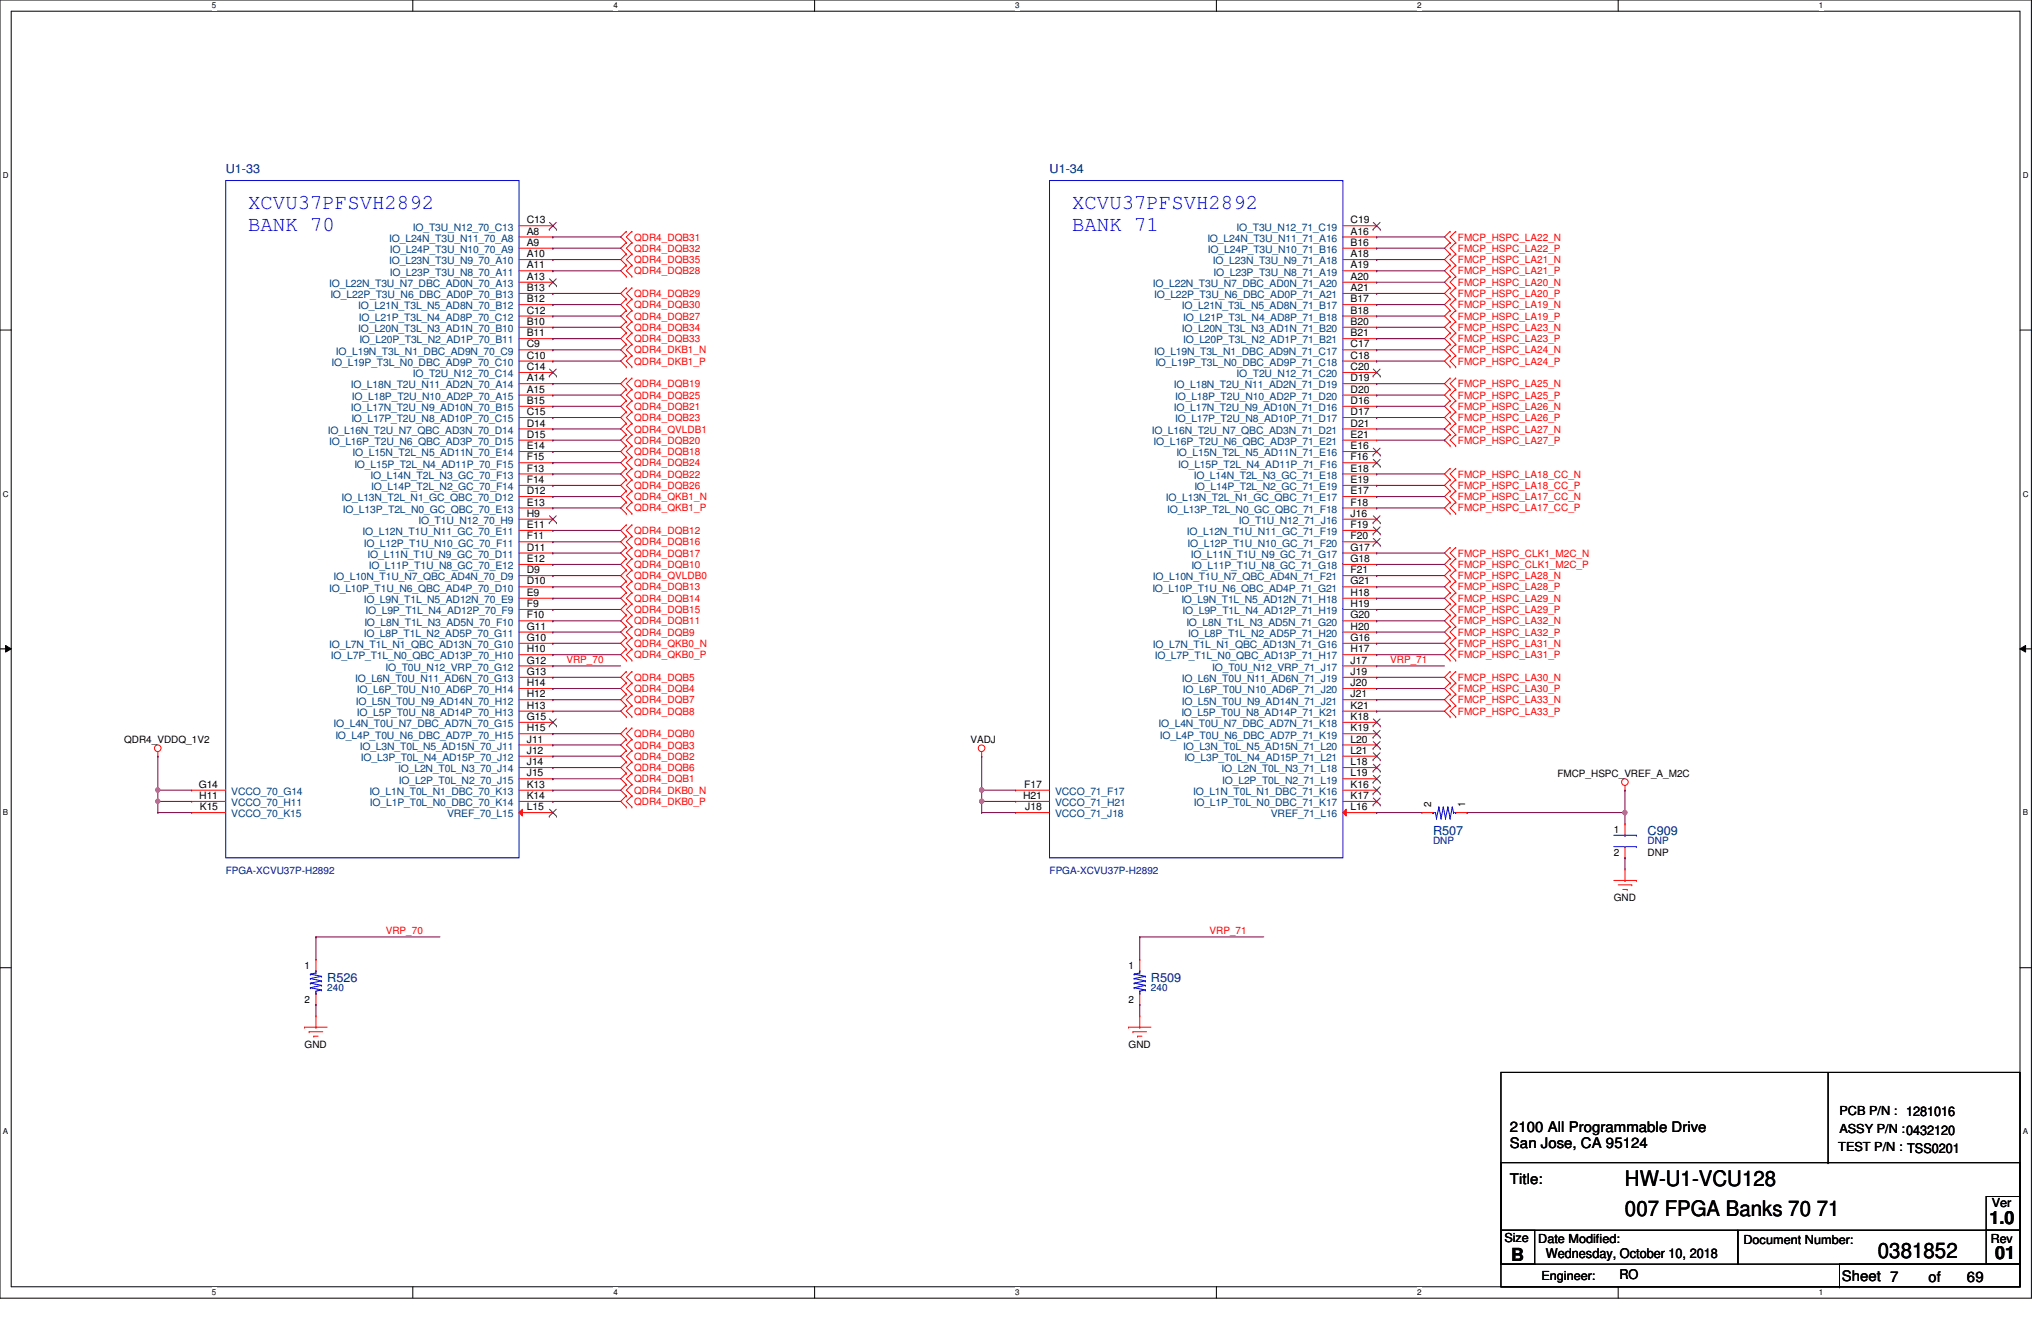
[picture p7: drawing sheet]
<svg xmlns="http://www.w3.org/2000/svg" width="432mm" height="279mm" viewBox="0 0 432 279" stroke-linecap="round" stroke-linejoin="round" font-family="sans-serif">
<defs><g id="words">
<g font-size="4.5" fill="#00f">
<text x="52.5" y="44.2">XCVU37PFSVH2892</text>
<text x="226.8" y="44.2">XCVU37PFSVH2892</text>
<text x="52.5" y="48.9">BANK 70</text>
<text x="226.8" y="48.9">BANK 71</text>
</g>
<g font-size="4.5">
<text x="343.8" y="250.9">HW-U1-VCU128</text>
<text x="343.8" y="257.1">007 FPGA Banks 70 71</text>
<text x="397.3" y="266">0381852</text>
</g>
<g font-size="3.8">
<text x="420.9" y="259">1.0</text>
<text x="319.7" y="266.6">B</text>
<text x="422.1" y="266.4">01</text>
</g>
<g font-size="3.1">
<text x="319.4" y="239.4">2100 All Programmable Drive</text>
<text x="319.4" y="242.7">San Jose, CA 95124</text>
<text x="319.4" y="250.4">Title:</text>
<text x="389.6" y="270.9">Sheet 7</text>
<text x="408" y="271.1">of</text>
<text x="416.1" y="271.1">69</text>
</g>
<g font-size="2.8">
<text x="327.1" y="266.1">Wednesday, October 10, 2018</text>
<text x="342.6" y="270.4">RO</text>
</g>
<g font-size="2.6" fill="#000080">
<text x="47.8" y="36.5">U1-33</text>
<text x="222" y="36.5">U1-34</text>
<text x="303.2" y="176.7">R507</text>
<text x="348.6" y="176.7">C909</text>
<text x="69.2" y="207.7">R526</text>
<text x="243.5" y="207.7">R509</text>
</g>
<g font-size="2.6">
<text x="389.2" y="235.9">PCB P/N : 1281016</text>
<text x="389.2" y="239.7">ASSY P/N :0432120</text>
<text x="388.9" y="243.5">TEST P/N : TSS0201</text>
<text x="421.4" y="255.2">Ver</text>
<text x="318.3" y="262.6">Size</text>
<text x="325.4" y="262.8">Date Modified:</text>
<text x="368.9" y="263.1">Document Number:</text>
<text x="421.2" y="262.8">Rev</text>
<text x="326.1" y="270.7">Engineer:</text>
</g>
<g font-size="2.2">
<text x="111.5" y="47.2">C13</text>
<text x="285.7" y="47.2">C19</text>
<text x="111.5" y="49.6">A8</text>
<text x="111.5" y="52">A9</text>
<text x="285.7" y="49.6">A16</text>
<text x="285.7" y="52">B16</text>
<text x="111.5" y="54.4">A10</text>
<text x="111.5" y="56.8">A11</text>
<text x="111.5" y="59.2">A13</text>
<text x="285.7" y="54.4">A18</text>
<text x="285.7" y="56.8">A19</text>
<text x="285.7" y="59.2">A20</text>
<text x="111.5" y="61.6">B13</text>
<text x="111.5" y="63.9">B12</text>
<text x="285.7" y="61.6">A21</text>
<text x="285.7" y="63.9">B17</text>
<text x="111.5" y="66.3">C12</text>
<text x="111.5" y="68.7">B10</text>
<text x="111.5" y="71.1">B11</text>
<text x="285.7" y="66.3">B18</text>
<text x="285.7" y="68.7">B20</text>
<text x="285.7" y="71.1">B21</text>
<text x="111.5" y="73.5">C9</text>
<text x="111.5" y="75.9">C10</text>
<text x="285.7" y="73.5">C17</text>
<text x="285.7" y="75.9">C18</text>
<text x="111.5" y="78.3">C14</text>
<text x="111.5" y="80.6">A14</text>
<text x="111.5" y="83.1">A15</text>
<text x="285.7" y="78.3">C20</text>
<text x="285.7" y="80.6">D19</text>
<text x="285.7" y="83.1">D20</text>
<text x="111.5" y="85.4">B15</text>
<text x="111.5" y="87.8">C15</text>
<text x="285.7" y="85.4">D16</text>
<text x="285.7" y="87.8">D17</text>
<text x="111.5" y="90.2">D14</text>
<text x="111.5" y="92.6">D15</text>
<text x="111.5" y="95">E14</text>
<text x="285.7" y="90.2">D21</text>
<text x="285.7" y="92.6">E21</text>
<text x="285.7" y="95">E16</text>
<text x="111.5" y="97.4">F15</text>
<text x="111.5" y="99.7">F13</text>
<text x="285.7" y="97.4">F16</text>
<text x="285.7" y="99.7">E18</text>
<text x="111.5" y="102.2">F14</text>
<text x="111.5" y="104.5">D12</text>
<text x="111.5" y="106.9">E13</text>
<text x="285.7" y="102.2">E19</text>
<text x="285.7" y="104.5">E17</text>
<text x="285.7" y="106.9">F18</text>
<text x="111.5" y="109.3">H9</text>
<text x="111.5" y="111.7">E11</text>
<text x="285.7" y="109.3">J16</text>
<text x="285.7" y="111.7">F19</text>
<text x="111.5" y="114.1">F11</text>
<text x="111.5" y="116.5">D11</text>
<text x="111.5" y="118.9">E12</text>
<text x="285.7" y="114.1">F20</text>
<text x="285.7" y="116.5">G17</text>
<text x="285.7" y="118.9">G18</text>
<text x="111.5" y="121.2">D9</text>
<text x="111.5" y="123.6">D10</text>
<text x="285.7" y="121.2">F21</text>
<text x="285.7" y="123.6">G21</text>
<text x="111.5" y="126">E9</text>
<text x="111.5" y="128.4">F9</text>
<text x="111.5" y="130.8">F10</text>
<text x="285.7" y="126">H18</text>
<text x="285.7" y="128.4">H19</text>
<text x="285.7" y="130.8">G20</text>
<text x="111.5" y="133.2">G11</text>
<text x="111.5" y="135.6">G10</text>
<text x="111.5" y="138">H10</text>
<text x="285.7" y="133.2">H20</text>
<text x="285.7" y="135.6">G16</text>
<text x="285.7" y="138">H17</text>
<text x="111.5" y="140.3">G12</text>
<text x="111.5" y="142.7">G13</text>
<text x="285.7" y="140.3">J17</text>
<text x="285.7" y="142.7">J19</text>
<text x="111.5" y="145.1">H14</text>
<text x="111.5" y="147.5">H12</text>
<text x="111.5" y="149.9">H13</text>
<text x="285.7" y="145.1">J20</text>
<text x="285.7" y="147.5">J21</text>
<text x="285.7" y="149.9">K21</text>
<text x="111.5" y="152.3">G15</text>
<text x="111.5" y="154.7">H15</text>
<text x="285.7" y="152.3">K18</text>
<text x="285.7" y="154.7">K19</text>
<text x="111.5" y="157.1">J11</text>
<text x="111.5" y="159.4">J12</text>
<text x="111.5" y="161.8">J14</text>
<text x="285.7" y="157.1">L20</text>
<text x="285.7" y="159.4">L21</text>
<text x="285.7" y="161.8">L18</text>
<text x="42" y="166.6">G14</text>
<text x="111.5" y="164.2">J15</text>
<text x="111.5" y="166.6">K13</text>
<text x="216.7" y="166.6">F17</text>
<text x="285.7" y="164.2">L19</text>
<text x="285.7" y="166.6">K16</text>
<text x="42.2" y="169">H11</text>
<text x="42.3" y="171.4">K15</text>
<text x="111.5" y="169">K14</text>
<text x="111.5" y="171.4">L15</text>
<text x="216.5" y="169">H21</text>
<text x="216.9" y="171.4">J18</text>
<text x="285.7" y="169">K17</text>
<text x="285.7" y="171.4">L16</text>
</g>
<g font-size="2.2" fill="#004080">
<text x="82.3" y="51.1">IO_L24N_T3U_N11_70_A8</text>
<text x="82.5" y="53.5">IO_L24P_T3U_N10_70_A9</text>
<text x="87.3" y="48.8">IO_T3U_N12_70_C13</text>
<text x="255.4" y="51.1">IO_L24N_T3U_N11_71_A16</text>
<text x="255.6" y="53.5">IO_L24P_T3U_N10_71_B16</text>
<text x="261.6" y="48.8">IO_T3U_N12_71_C19</text>
<text x="82.3" y="55.9">IO_L23N_T3U_N9_70_A10</text>
<text x="82.5" y="58.3">IO_L23P_T3U_N8_70_A11</text>
<text x="256.6" y="55.9">IO_L23N_T3U_N9_71_A18</text>
<text x="256.8" y="58.3">IO_L23P_T3U_N8_71_A19</text>
<text x="69.6" y="60.7">IO_L22N_T3U_N7_DBC_AD0N_70_A13</text>
<text x="69.9" y="63.1">IO_L22P_T3U_N6_DBC_AD0P_70_B13</text>
<text x="75.8" y="65.4">IO_L21N_T3L_N5_AD8N_70_B12</text>
<text x="243.9" y="60.7">IO_L22N_T3U_N7_DBC_AD0N_71_A20</text>
<text x="244.2" y="63.1">IO_L22P_T3U_N6_DBC_AD0P_71_A21</text>
<text x="250.1" y="65.4">IO_L21N_T3L_N5_AD8N_71_B17</text>
<text x="75.8" y="70.2">IO_L20N_T3L_N3_AD1N_70_B10</text>
<text x="75.9" y="67.9">IO_L21P_T3L_N4_AD8P_70_C12</text>
<text x="250.1" y="70.2">IO_L20N_T3L_N3_AD1N_71_B20</text>
<text x="250.3" y="67.9">IO_L21P_T3L_N4_AD8P_71_B18</text>
<text x="70.1" y="77.4">IO_L19P_T3L_N0_DBC_AD9P_70_C10</text>
<text x="71.1" y="75">IO_L19N_T3L_N1_DBC_AD9N_70_C9</text>
<text x="76" y="72.6">IO_L20P_T3L_N2_AD1P_70_B11</text>
<text x="244.2" y="75">IO_L19N_T3L_N1_DBC_AD9N_71_C17</text>
<text x="244.4" y="77.4">IO_L19P_T3L_N0_DBC_AD9P_71_C18</text>
<text x="250.3" y="72.6">IO_L20P_T3L_N2_AD1P_71_B21</text>
<text x="74.2" y="82.2">IO_L18N_T2U_N11_AD2N_70_A14</text>
<text x="87.3" y="79.8">IO_T2U_N12_70_C14</text>
<text x="248.4" y="82.2">IO_L18N_T2U_N11_AD2N_71_D19</text>
<text x="261.6" y="79.8">IO_T2U_N12_71_C20</text>
<text x="74.2" y="87">IO_L17N_T2U_N9_AD10N_70_B15</text>
<text x="74.3" y="89.3">IO_L17P_T2U_N8_AD10P_70_C15</text>
<text x="74.5" y="84.6">IO_L18P_T2U_N10_AD2P_70_A15</text>
<text x="248.4" y="87">IO_L17N_T2U_N9_AD10N_71_D16</text>
<text x="248.6" y="84.6">IO_L18P_T2U_N10_AD2P_71_D20</text>
<text x="248.6" y="89.3">IO_L17P_T2U_N8_AD10P_71_D17</text>
<text x="69.4" y="91.7">IO_L16N_T2U_N7_QBC_AD3N_70_D14</text>
<text x="69.6" y="94.1">IO_L16P_T2U_N6_QBC_AD3P_70_D15</text>
<text x="243.7" y="91.7">IO_L16N_T2U_N7_QBC_AD3N_71_D21</text>
<text x="244.1" y="94.1">IO_L16P_T2U_N6_QBC_AD3P_71_E21</text>
<text x="74.6" y="96.5">IO_L15N_T2L_N5_AD11N_70_E14</text>
<text x="75" y="98.9">IO_L15P_T2L_N4_AD11P_70_F15</text>
<text x="78.4" y="101.3">IO_L14N_T2L_N3_GC_70_F13</text>
<text x="248.9" y="96.5">IO_L15N_T2L_N5_AD11N_71_E16</text>
<text x="249.3" y="98.9">IO_L15P_T2L_N4_AD11P_71_F16</text>
<text x="252.6" y="101.3">IO_L14N_T2L_N3_GC_71_E18</text>
<text x="72.3" y="106">IO_L13N_T2L_N1_GC_QBC_70_D12</text>
<text x="78.5" y="103.7">IO_L14P_T2L_N2_GC_70_F14</text>
<text x="246.7" y="106">IO_L13N_T2L_N1_GC_QBC_71_E17</text>
<text x="252.7" y="103.7">IO_L14P_T2L_N2_GC_71_E19</text>
<text x="72.5" y="108.5">IO_L13P_T2L_N0_GC_QBC_70_E13</text>
<text x="76.7" y="113.2">IO_L12N_T1U_N11_GC_70_E11</text>
<text x="88.5" y="110.8">IO_T1U_N12_70_H9</text>
<text x="246.9" y="108.5">IO_L13P_T2L_N0_GC_QBC_71_F18</text>
<text x="251.1" y="113.2">IO_L12N_T1U_N11_GC_71_F19</text>
<text x="262.1" y="110.8">IO_T1U_N12_71_J16</text>
<text x="77" y="115.6">IO_L12P_T1U_N10_GC_70_F11</text>
<text x="77.8" y="118">IO_L11N_T1U_N9_GC_70_D11</text>
<text x="251.2" y="115.6">IO_L12P_T1U_N10_GC_71_F20</text>
<text x="251.9" y="118">IO_L11N_T1U_N9_GC_71_G17</text>
<text x="69.6" y="125.1">IO_L10P_T1U_N6_QBC_AD4P_70_D10</text>
<text x="70.6" y="122.8">IO_L10N_T1U_N7_QBC_AD4N_70_D9</text>
<text x="78" y="120.4">IO_L11P_T1U_N8_GC_70_E12</text>
<text x="243.8" y="125.1">IO_L10P_T1U_N6_QBC_AD4P_71_G21</text>
<text x="243.9" y="122.8">IO_L10N_T1U_N7_QBC_AD4N_71_F21</text>
<text x="252.1" y="120.4">IO_L11P_T1U_N8_GC_71_G18</text>
<text x="77" y="127.6">IO_L9N_T1L_N5_AD12N_70_E9</text>
<text x="77.3" y="129.9">IO_L9P_T1L_N4_AD12P_70_F9</text>
<text x="249.9" y="127.6">IO_L9N_T1L_N5_AD12N_71_H18</text>
<text x="250.2" y="129.9">IO_L9P_T1L_N4_AD12P_71_H19</text>
<text x="69.6" y="137.1">IO_L7N_T1L_N1_QBC_AD13N_70_G10</text>
<text x="77" y="134.7">IO_L8P_T1L_N2_AD5P_70_G11</text>
<text x="77.1" y="132.3">IO_L8N_T1L_N3_AD5N_70_F10</text>
<text x="243.9" y="137.1">IO_L7N_T1L_N1_QBC_AD13N_71_G16</text>
<text x="251" y="132.3">IO_L8N_T1L_N3_AD5N_71_G20</text>
<text x="251.4" y="134.7">IO_L8P_T1L_N2_AD5P_71_H20</text>
<text x="70" y="139.5">IO_L7P_T1L_N0_QBC_AD13P_70_H10</text>
<text x="81.6" y="141.9">IO_T0U_N12_VRP_70_G12</text>
<text x="244.3" y="139.5">IO_L7P_T1L_N0_QBC_AD13P_71_H17</text>
<text x="256.5" y="141.9">IO_T0U_N12_VRP_71_J17</text>
<text x="75.1" y="144.3">IO_L6N_T0U_N11_AD6N_70_G13</text>
<text x="75.3" y="149">IO_L5N_T0U_N9_AD14N_70_H12</text>
<text x="75.5" y="146.6">IO_L6P_T0U_N10_AD6P_70_H14</text>
<text x="250" y="144.3">IO_L6N_T0U_N11_AD6N_71_J19</text>
<text x="250" y="149">IO_L5N_T0U_N9_AD14N_71_J21</text>
<text x="250.3" y="146.6">IO_L6P_T0U_N10_AD6P_71_J20</text>
<text x="70.6" y="153.8">IO_L4N_T0U_N7_DBC_AD7N_70_G15</text>
<text x="75.5" y="151.4">IO_L5P_T0U_N8_AD14P_70_H13</text>
<text x="245.1" y="153.8">IO_L4N_T0U_N7_DBC_AD7N_71_K18</text>
<text x="249.9" y="151.4">IO_L5P_T0U_N8_AD14P_71_K21</text>
<text x="71" y="156.2">IO_L4P_T0U_N6_DBC_AD7P_70_H15</text>
<text x="76.1" y="158.6">IO_L3N_T0L_N5_AD15N_70_J11</text>
<text x="76.4" y="161">IO_L3P_T0L_N4_AD15P_70_J12</text>
<text x="245.4" y="156.2">IO_L4P_T0U_N6_DBC_AD7P_71_K19</text>
<text x="250.3" y="158.6">IO_L3N_T0L_N5_AD15N_71_L20</text>
<text x="250.6" y="161">IO_L3P_T0L_N4_AD15P_71_L21</text>
<text x="84.2" y="163.4">IO_L2N_T0L_N3_70_J14</text>
<text x="84.4" y="165.7">IO_L2P_T0L_N2_70_J15</text>
<text x="258.4" y="163.4">IO_L2N_T0L_N3_71_L18</text>
<text x="258.6" y="165.7">IO_L2P_T0L_N2_71_L19</text>
<text x="48.9" y="168.1">VCCO_70_G14</text>
<text x="48.9" y="170.5">VCCO_70_H11</text>
<text x="48.9" y="172.9">VCCO_70_K15</text>
<text x="78.1" y="168.1">IO_L1N_T0L_N1_DBC_70_K13</text>
<text x="78.3" y="170.5">IO_L1P_T0L_N0_DBC_70_K14</text>
<text x="94.6" y="172.9">VREF_70_L15</text>
<text x="223.2" y="168.1">VCCO_71_F17</text>
<text x="223.2" y="170.5">VCCO_71_H21</text>
<text x="223.2" y="172.9">VCCO_71_J18</text>
<text x="252.4" y="168.1">IO_L1N_T0L_N1_DBC_71_K16</text>
<text x="252.6" y="170.5">IO_L1P_T0L_N0_DBC_71_K17</text>
<text x="268.9" y="172.9">VREF_71_L16</text>
</g>
<g font-size="2.1" fill="#f00">
<text x="134.2" y="50.9">QDR4_DQB31</text>
<text x="134.2" y="53.3">QDR4_DQB32</text>
<text x="308.4" y="53.3">FMCP_HSPC_LA22_P</text>
<text x="308.4" y="50.9">FMCP_HSPC_LA22_N</text>
<text x="134.2" y="58">QDR4_DQB28</text>
<text x="134.2" y="55.7">QDR4_DQB35</text>
<text x="308.4" y="55.7">FMCP_HSPC_LA21_N</text>
<text x="308.4" y="58">FMCP_HSPC_LA21_P</text>
<text x="134.2" y="62.8">QDR4_DQB29</text>
<text x="134.2" y="65.2">QDR4_DQB30</text>
<text x="308.4" y="62.8">FMCP_HSPC_LA20_P</text>
<text x="308.4" y="60.4">FMCP_HSPC_LA20_N</text>
<text x="308.4" y="65.2">FMCP_HSPC_LA19_N</text>
<text x="134.2" y="67.6">QDR4_DQB27</text>
<text x="134.2" y="70">QDR4_DQB34</text>
<text x="308.4" y="70">FMCP_HSPC_LA23_N</text>
<text x="308.4" y="67.6">FMCP_HSPC_LA19_P</text>
<text x="134.2" y="77.1">QDR4_DKB1_P</text>
<text x="134.2" y="74.8">QDR4_DKB1_N</text>
<text x="134.2" y="72.3">QDR4_DQB33</text>
<text x="308.4" y="72.3">FMCP_HSPC_LA23_P</text>
<text x="308.4" y="74.8">FMCP_HSPC_LA24_N</text>
<text x="308.4" y="77.1">FMCP_HSPC_LA24_P</text>
<text x="134.2" y="81.9">QDR4_DQB19</text>
<text x="308.4" y="81.9">FMCP_HSPC_LA25_N</text>
<text x="134.2" y="84.3">QDR4_DQB25</text>
<text x="134.2" y="86.7">QDR4_DQB21</text>
<text x="134.2" y="89.1">QDR4_DQB23</text>
<text x="308.4" y="89.1">FMCP_HSPC_LA26_P</text>
<text x="308.4" y="86.7">FMCP_HSPC_LA26_N</text>
<text x="308.4" y="84.3">FMCP_HSPC_LA25_P</text>
<text x="134.2" y="91.5">QDR4_QVLDB1</text>
<text x="134.2" y="93.9">QDR4_DQB20</text>
<text x="308.4" y="91.5">FMCP_HSPC_LA27_N</text>
<text x="308.4" y="93.9">FMCP_HSPC_LA27_P</text>
<text x="134.2" y="101">QDR4_DQB22</text>
<text x="134.2" y="98.6">QDR4_DQB24</text>
<text x="134.2" y="96.2">QDR4_DQB18</text>
<text x="308.4" y="101">FMCP_HSPC_LA18_CC_N</text>
<text x="134.2" y="105.8">QDR4_QKB1_N</text>
<text x="134.2" y="103.4">QDR4_DQB26</text>
<text x="308.4" y="105.8">FMCP_HSPC_LA17_CC_N</text>
<text x="308.4" y="103.4">FMCP_HSPC_LA18_CC_P</text>
<text x="134.2" y="108.2">QDR4_QKB1_P</text>
<text x="134.2" y="112.9">QDR4_DQB12</text>
<text x="308.4" y="108.2">FMCP_HSPC_LA17_CC_P</text>
<text x="134.2" y="115.4">QDR4_DQB16</text>
<text x="134.2" y="117.7">QDR4_DQB17</text>
<text x="308.4" y="117.7">FMCP_HSPC_CLK1_M2C_N</text>
<text x="134.2" y="122.5">QDR4_QVLDB0</text>
<text x="134.2" y="124.9">QDR4_DQB13</text>
<text x="134.2" y="120.1">QDR4_DQB10</text>
<text x="308.4" y="120.1">FMCP_HSPC_CLK1_M2C_P</text>
<text x="308.4" y="122.5">FMCP_HSPC_LA28_N</text>
<text x="308.4" y="124.9">FMCP_HSPC_LA28_P</text>
<text x="134.2" y="129.7">QDR4_DQB15</text>
<text x="134.2" y="127.3">QDR4_DQB14</text>
<text x="308.4" y="129.7">FMCP_HSPC_LA29_P</text>
<text x="308.4" y="127.3">FMCP_HSPC_LA29_N</text>
<text x="134.2" y="136.8">QDR4_QKB0_N</text>
<text x="134.2" y="132">QDR4_DQB11</text>
<text x="134.2" y="134.5">QDR4_DQB9</text>
<text x="308.4" y="136.8">FMCP_HSPC_LA31_N</text>
<text x="308.4" y="134.5">FMCP_HSPC_LA32_P</text>
<text x="308.4" y="132">FMCP_HSPC_LA32_N</text>
<text x="119.8" y="140.2">VRP_70</text>
<text x="134.2" y="139.2">QDR4_QKB0_P</text>
<text x="134.2" y="144">QDR4_DQB5</text>
<text x="294.1" y="140.2">VRP_71</text>
<text x="308.4" y="139.2">FMCP_HSPC_LA31_P</text>
<text x="308.4" y="144">FMCP_HSPC_LA30_N</text>
<text x="134.2" y="148.8">QDR4_DQB7</text>
<text x="134.2" y="146.4">QDR4_DQB4</text>
<text x="308.4" y="148.8">FMCP_HSPC_LA33_N</text>
<text x="308.4" y="146.4">FMCP_HSPC_LA30_P</text>
<text x="134.2" y="155.9">QDR4_DQB0</text>
<text x="134.2" y="151.2">QDR4_DQB8</text>
<text x="308.4" y="151.2">FMCP_HSPC_LA33_P</text>
<text x="134.2" y="158.3">QDR4_DQB3</text>
<text x="134.2" y="160.7">QDR4_DQB2</text>
<text x="134.2" y="167.9">QDR4_DKB0_N</text>
<text x="134.2" y="165.5">QDR4_DQB1</text>
<text x="134.2" y="163.1">QDR4_DQB6</text>
<text x="134.2" y="170.3">QDR4_DKB0_P</text>
<text x="81.6" y="197.5">VRP_70</text>
<text x="255.9" y="197.5">VRP_71</text>
</g>
<g font-size="2.1">
<text x="26.2" y="157.1">QDR4_VDDQ_1V2</text>
<text x="205.3" y="157.1">VADJ</text>
<text x="329.5" y="164.3">FMCP_HSPC_VREF_A_M2C</text>
<text x="302.8" y="170.7" transform="rotate(-90 302.8 170.7)">2</text>
<text x="310" y="170.7" transform="rotate(-90 310 170.7)">1</text>
<text x="341.4" y="176.2">1</text>
<text x="341.4" y="181">2</text>
<text x="348.6" y="181">DNP</text>
<text x="341.4" y="190.5">GND</text>
<text x="64.4" y="204.9">1</text>
<text x="238.8" y="204.9">1</text>
<text x="64.4" y="212">2</text>
<text x="238.8" y="212">2</text>
<text x="64.4" y="221.6">GND</text>
<text x="238.8" y="221.6">GND</text>
</g>
<g font-size="2.1" fill="#000080">
<text x="303.2" y="178.6">DNP</text>
<text x="348.6" y="178.6">DNP</text>
<text x="47.8" y="184.8">FPGA-XCVU37P-H2892</text>
<text x="222" y="184.8">FPGA-XCVU37P-H2892</text>
<text x="69.2" y="209.6">240</text>
<text x="243.5" y="209.6">240</text>
</g>
<g font-size="1.7">
<text x="44.8" y="1.8">5</text>
<text x="129.8" y="1.8">4</text>
<text x="214.8" y="1.8">3</text>
<text x="299.8" y="1.8">2</text>
<text x="384.8" y="1.8">1</text>
<text x=".6" y="37.6">D</text>
<text x="427.9" y="37.6">D</text>
<text x=".6" y="105">C</text>
<text x="427.9" y="105">C</text>
<text x=".6" y="172.5">B</text>
<text x="427.9" y="172.5">B</text>
<text x=".6" y="239.9">A</text>
<text x="427.9" y="239.9">A</text>
<text x="44.8" y="273.9">5</text>
<text x="129.8" y="273.9">4</text>
<text x="214.8" y="273.9">3</text>
<text x="299.8" y="273.9">2</text>
<text x="384.8" y="273.9">1</text>
</g>
</g></defs>
<path d="M0 0h429.8v274.6h-429.8zM2.4 2.4h425v269.8h-425z" fill="none" stroke="#000" stroke-width=".21"/>
<g fill="#fff">
<path d="M44.8 .3h1v1.9h-1z"/>
<path d="M44.8 272.4h1v1.9h-1z"/>
</g>
<path d="M87.3 0v2.4M87.3 272.2v2.3" fill="none" stroke="#000" stroke-width=".21"/>
<g fill="#fff">
<path d="M129.8 .3h.9v1.9h-.9z"/>
<path d="M129.8 272.4h.9v1.9h-.9z"/>
</g>
<path d="M172.3 0v2.4M172.3 272.2v2.3" fill="none" stroke="#000" stroke-width=".21"/>
<g fill="#fff">
<path d="M214.8 .3h.9v1.9h-.9z"/>
<path d="M214.8 272.4h.9v1.9h-.9z"/>
</g>
<path d="M257.3 0v2.4M257.3 272.2v2.3" fill="none" stroke="#000" stroke-width=".21"/>
<g fill="#fff">
<path d="M299.8 .3h.9v1.9h-.9z"/>
<path d="M299.8 272.4h.9v1.9h-.9z"/>
</g>
<path d="M342.3 0v2.4M342.3 272.2v2.3" fill="none" stroke="#000" stroke-width=".21"/>
<g fill="#fff">
<path d="M384.8 .3h.9v1.9h-.9z"/>
<path d="M384.8 272.4h.9v1.9h-.9z"/>
<path d="M.6 36.1h1.2v1.9h-1.2z"/>
<path d="M427.9 36.1h1.3v1.9h-1.3z"/>
<path d="M.6 103.5h1.2v1.9h-1.2z"/>
<path d="M427.9 103.5h1.3v1.9h-1.3z"/>
</g>
<path d="M0 69.8h2.4M427.4 69.8h2.3" fill="none" stroke="#000" stroke-width=".21"/>
<g fill="#fff">
<path d="M.6 170.9h1.1v1.9h-1.1z"/>
<path d="M427.9 170.9h1.2v1.9h-1.2z"/>
</g>
<path d="M0 137.2h2.4M1.2 136.5l1.2 .7-1.2 .7zM427.4 137.2l1.1-.7v1.4zM427.4 137.2h2.3" fill="none" stroke="#000" stroke-width=".21"/>
<path d="M1.2 136.5l1.2 .7-1.2 .7zM427.4 137.2l1.1-.7v1.4z" fill="#000"/>
<g fill="#fff">
<path d="M.6 238.4h1.1v1.9h-1.1z"/>
<path d="M427.9 238.4h1.2v1.9h-1.2z"/>
</g>
<g fill="none" stroke="#000" stroke-width=".21">
<path d="M0 204.7h2.4M427.4 204.7h2.3M317.5 226.8h109.9v45.4h-109.9zM386.8 226.8v19.1M317.5 245.9h109.9v14.3h-109.9zM386.8 245.9h.1M420.2 253.1h7.2v7.1h-7.2zM317.5 260.2h50.2v7.2h-50.2zM317.5 260.2h7.2v7.2h-7.2zM317.5 272.2h71.7M367.7 260.2h59.7v7.2h-59.7zM389.2 267.4h38.2v4.8h-38.2z"/>
<path d="M389.2 272.2h.1M420.2 260.2h7.2v7.2h-7.2z"/>
</g>
<g fill="none" stroke="#f00" stroke-width=".21">
<path d="M109.8 47.8h7.2M109.8 50.1h7.2M109.8 52.5h7.2M109.8 54.9h7.2M109.8 57.3h7.2M109.8 59.7h7.2M117 47.8h.1M117 50.1h.1M117 52.5h.1M117 54.9h.1M117 57.3h.1M117 59.7h.1"/>
<path d="M132.5 48.9h.1M132.5 51.3h.1M132.5 53.7h.1M132.5 56.1h.1M132.5 58.5h.1M132.5 48.9l-1.2 1.2 1.2 1.2M132.5 51.3l-1.2 1.2 1.2 1.2M132.5 56.1l-1.2 1.2 1.2 1.2M132.5 53.7l-1.2 1.2 1.2 1.2M133.7 51.3h.1M133.7 48.9h.1M133.7 53.7h.1"/>
<path d="M133.7 58.5h.1M133.7 56.1h.1M133.7 48.9l-1.2 1.2 1.2 1.2M133.7 51.3l-1.2 1.2 1.2 1.2M133.7 56.1l-1.2 1.2 1.2 1.2M133.7 53.7l-1.2 1.2 1.2 1.2M306.8 58.5h.1M306.8 51.3h.1M306.8 53.7h.1M306.8 48.9h.1M306.8 56.1h.1M306.8 58.5l-1.2 1.2 1.2 1.2"/>
<path d="M306.8 51.3l-1.2 1.2 1.2 1.2M306.8 48.9l-1.2 1.2 1.2 1.2M306.8 53.7l-1.2 1.2 1.2 1.2M306.8 56.1l-1.2 1.2 1.2 1.2M308 58.5h.1M308 53.7h.1M308 51.3h.1M308 48.9h.1M308 56.1h.1M308 58.5l-1.2 1.2 1.2 1.2M308 51.3l-1.2 1.2 1.2 1.2M308 48.9l-1.2 1.2 1.2 1.2"/>
<path d="M308 53.7l-1.2 1.2 1.2 1.2M308 56.1l-1.2 1.2 1.2 1.2M109.8 62.1h7.2M109.8 64.4h7.2M109.8 66.8h7.2M109.8 69.2h7.2M109.8 71.6h7.2M109.8 74h7.2M109.8 76.4h7.2M109.8 78.8h7.2M117 62.1h.1M117 64.4h.1"/>
<path d="M117 66.8h.1M117 69.2h.1M117 71.6h.1M117 74h.1M117 76.4h.1M117 78.8h.1M132.5 75.2h.1M132.5 77.6h.1M132.5 72.8h.1M132.5 80h.1M132.5 65.7h.1M132.5 68h.1"/>
<path d="M132.5 60.9h.1M132.5 63.2h.1M132.5 70.4h.1M132.5 75.2l-1.2 1.2 1.2 1.2M132.5 72.8l-1.2 1.2 1.2 1.2M132.5 80l-1.2 1.2 1.2 1.1M132.5 65.7l-1.2 1.1 1.2 1.2M132.5 60.9l-1.2 1.2 1.2 1.1M132.5 63.2l-1.2 1.2 1.2 1.3M132.5 70.4l-1.2 1.2 1.2 1.2M132.5 68l-1.2 1.2 1.2 1.2M133.7 77.6h.1"/>
<path d="M133.7 75.2h.1M133.7 72.8h.1M133.7 80h.1M133.7 68h.1M133.7 65.7h.1M133.7 63.2h.1M133.7 60.9h.1M133.7 70.4h.1M133.7 75.2l-1.2 1.2 1.2 1.2M133.7 72.8l-1.2 1.2 1.2 1.2M133.7 80l-1.2 1.2 1.2 1.1M133.7 65.7l-1.2 1.1 1.2 1.2"/>
<path d="M133.7 60.9l-1.2 1.2 1.2 1.1M133.7 63.2l-1.2 1.2 1.2 1.3M133.7 70.4l-1.2 1.2 1.2 1.2M133.7 68l-1.2 1.2 1.2 1.2M306.8 68h.1M306.8 70.4h.1M306.8 72.8h.1M306.8 60.9h.1M306.8 63.2h.1M306.8 80h.1M306.8 65.7h.1M306.8 75.2h.1"/>
<path d="M306.8 77.6h.1M306.8 68l-1.2 1.2 1.2 1.2M306.8 70.4l-1.2 1.2 1.2 1.2M306.8 60.9l-1.2 1.2 1.2 1.1M306.8 80l-1.2 1.2 1.2 1.1M306.8 63.2l-1.2 1.2 1.2 1.3M306.8 65.7l-1.2 1.1 1.2 1.2M306.8 72.8l-1.2 1.2 1.2 1.2M306.8 75.2l-1.2 1.2 1.2 1.2M308 70.4h.1M308 68h.1M308 72.8h.1"/>
<path d="M308 63.2h.1M308 60.9h.1M308 80h.1M308 65.7h.1M308 75.2h.1M308 77.6h.1M308 68l-1.2 1.2 1.2 1.2M308 70.4l-1.2 1.2 1.2 1.2M308 60.9l-1.2 1.2 1.2 1.1M308 80l-1.2 1.2 1.2 1.1M308 63.2l-1.2 1.2 1.2 1.3M308 65.7l-1.2 1.1 1.2 1.2"/>
<path d="M308 72.8l-1.2 1.2 1.2 1.2M308 75.2l-1.2 1.2 1.2 1.2M109.8 81.2h7.2M109.8 83.6h7.2M109.8 85.9h7.2M109.8 88.3h7.2M109.8 90.7h7.2M109.8 93.1h7.2M109.8 95.5h7.2M109.8 97.9h7.2M117 81.2h.1M117 83.6h.1"/>
<path d="M117 85.9h.1M117 88.3h.1M117 90.7h.1M117 93.1h.1M117 95.5h.1M117 97.9h.1M132.5 89.5h.1M132.5 91.9h.1M132.5 99.1h.1M132.5 96.7h.1M132.5 94.3h.1M132.5 82.3h.1"/>
<path d="M132.5 84.8h.1M132.5 87.1h.1M132.5 89.5l-1.2 1.2 1.2 1.2M132.5 99.1l-1.2 1.1 1.2 1.3M132.5 96.7l-1.2 1.2 1.2 1.2M132.5 94.3l-1.2 1.2 1.2 1.2M132.5 82.3l-1.2 1.3 1.2 1.2M132.5 91.9l-1.2 1.2 1.2 1.2M132.5 84.8l-1.2 1.1 1.2 1.2M132.5 87.1l-1.2 1.2 1.2 1.2M133.7 91.9h.1M133.7 89.5h.1"/>
<path d="M133.7 99.1h.1M133.7 96.7h.1M133.7 94.3h.1M133.7 84.8h.1M133.7 82.3h.1M133.7 87.1h.1M133.7 89.5l-1.2 1.2 1.2 1.2M133.7 99.1l-1.2 1.1 1.2 1.3M133.7 96.7l-1.2 1.2 1.2 1.2M133.7 94.3l-1.2 1.2 1.2 1.2M133.7 82.3l-1.2 1.3 1.2 1.2M133.7 91.9l-1.2 1.2 1.2 1.2"/>
<path d="M133.7 84.8l-1.2 1.1 1.2 1.2M133.7 87.1l-1.2 1.2 1.2 1.2M306.8 99.1h.1M306.8 89.5h.1M306.8 91.9h.1M306.8 94.3h.1M306.8 87.1h.1M306.8 84.8h.1M306.8 82.3h.1M306.8 99.1l-1.2 1.1 1.2 1.3M306.8 89.5l-1.2 1.2 1.2 1.2M306.8 91.9l-1.2 1.2 1.2 1.2"/>
<path d="M306.8 87.1l-1.2 1.2 1.2 1.2M306.8 84.8l-1.2 1.1 1.2 1.2M306.8 82.3l-1.2 1.3 1.2 1.2M308 99.1h.1M308 91.9h.1M308 89.5h.1M308 94.3h.1M308 87.1h.1M308 84.8h.1M308 82.3h.1M308 99.1l-1.2 1.1 1.2 1.3M308 89.5l-1.2 1.2 1.2 1.2"/>
<path d="M308 91.9l-1.2 1.2 1.2 1.2M308 87.1l-1.2 1.2 1.2 1.2M308 84.8l-1.2 1.1 1.2 1.2M308 82.3l-1.2 1.3 1.2 1.2M109.8 100.2h7.2M109.8 102.7h7.2M109.8 105h7.2M109.8 107.4h7.2M109.8 109.8h7.2M109.8 112.2h7.2M109.8 114.6h7.2M109.8 117h7.2"/>
<path d="M109.8 119.4h7.2M117 100.2h.1M117 102.7h.1M117 105h.1M117 107.4h.1M117 109.8h.1M117 112.2h.1M117 114.6h.1M117 117h.1M117 119.4h.1M132.5 106.2h.1M132.5 108.6h.1"/>
<path d="M132.5 103.8h.1M132.5 111h.1M132.5 113.4h.1M132.5 118.2h.1M132.5 115.8h.1M132.5 101.5h.1M132.5 106.2l-1.2 1.2 1.2 1.2M132.5 103.8l-1.2 1.2 1.2 1.2M132.5 111l-1.2 1.2 1.2 1.2M132.5 118.2l-1.2 1.2 1.2 1.2M132.5 113.4l-1.2 1.2 1.2 1.2M132.5 115.8l-1.2 1.2 1.2 1.2"/>
<path d="M132.5 101.5l-1.2 1.2 1.2 1.1M133.7 108.6h.1M133.7 106.2h.1M133.7 103.8h.1M133.7 113.4h.1M133.7 111h.1M133.7 118.2h.1M133.7 115.8h.1M133.7 101.5h.1M133.7 106.2l-1.2 1.2 1.2 1.2M133.7 103.8l-1.2 1.2 1.2 1.2M133.7 111l-1.2 1.2 1.2 1.2"/>
<path d="M133.7 118.2l-1.2 1.2 1.2 1.2M133.7 113.4l-1.2 1.2 1.2 1.2M133.7 115.8l-1.2 1.2 1.2 1.2M133.7 101.5l-1.2 1.2 1.2 1.1M306.8 106.2h.1M306.8 108.6h.1M306.8 103.8h.1M306.8 101.5h.1M306.8 115.8h.1M306.8 118.2h.1M306.8 106.2l-1.2 1.2 1.2 1.2M306.8 103.8l-1.2 1.2 1.2 1.2"/>
<path d="M306.8 101.5l-1.2 1.2 1.2 1.1M306.8 115.8l-1.2 1.2 1.2 1.2M306.8 118.2l-1.2 1.2 1.2 1.2M308 108.6h.1M308 106.2h.1M308 103.8h.1M308 101.5h.1M308 118.2h.1M308 115.8h.1M308 106.2l-1.2 1.2 1.2 1.2M308 103.8l-1.2 1.2 1.2 1.2M308 101.5l-1.2 1.2 1.2 1.1"/>
<path d="M308 115.8l-1.2 1.2 1.2 1.2M308 118.2l-1.2 1.2 1.2 1.2M109.8 121.8h7.2M109.8 124.1h7.2M109.8 126.5h7.2M109.8 128.9h7.2M109.8 131.3h7.2M109.8 133.7h7.2M109.8 136.1h7.2M109.8 138.5h7.2M117 121.8h.1M117 124.1h.1"/>
<path d="M117 126.5h.1M117 128.9h.1M117 131.3h.1M117 133.7h.1M117 136.1h.1M117 138.5h.1M132.5 137.3h.1M132.5 139.7h.1M132.5 134.9h.1M132.5 120.6h.1M132.5 122.9h.1M132.5 130.1h.1"/>
<path d="M132.5 132.5h.1M132.5 125.3h.1M132.5 127.7h.1M132.5 137.3l-1.2 1.2 1.2 1.2M132.5 134.9l-1.2 1.2 1.2 1.2M132.5 120.6l-1.2 1.2 1.2 1.1M132.5 130.1l-1.2 1.2 1.2 1.2M132.5 122.9l-1.2 1.2 1.2 1.2M132.5 127.7l-1.2 1.2 1.2 1.2M132.5 132.5l-1.2 1.2 1.2 1.2M132.5 125.3l-1.2 1.2 1.2 1.2M133.7 139.7h.1"/>
<path d="M133.7 137.3h.1M133.7 134.9h.1M133.7 122.9h.1M133.7 120.6h.1M133.7 132.5h.1M133.7 130.1h.1M133.7 125.3h.1M133.7 127.7h.1M133.7 137.3l-1.2 1.2 1.2 1.2M133.7 134.9l-1.2 1.2 1.2 1.2M133.7 120.6l-1.2 1.2 1.2 1.1M133.7 130.1l-1.2 1.2 1.2 1.2"/>
<path d="M133.7 122.9l-1.2 1.2 1.2 1.2M133.7 127.7l-1.2 1.2 1.2 1.2M133.7 132.5l-1.2 1.2 1.2 1.2M133.7 125.3l-1.2 1.2 1.2 1.2M306.8 127.7h.1M306.8 130.1h.1M306.8 125.3h.1M306.8 137.3h.1M306.8 139.7h.1M306.8 134.9h.1M306.8 120.6h.1M306.8 122.9h.1"/>
<path d="M306.8 132.5h.1M306.8 127.7l-1.2 1.2 1.2 1.2M306.8 125.3l-1.2 1.2 1.2 1.2M306.8 137.3l-1.2 1.2 1.2 1.2M306.8 134.9l-1.2 1.2 1.2 1.2M306.8 120.6l-1.2 1.2 1.2 1.1M306.8 122.9l-1.2 1.2 1.2 1.2M306.8 132.5l-1.2 1.2 1.2 1.2M306.8 130.1l-1.2 1.2 1.2 1.2M308 130.1h.1M308 127.7h.1M308 125.3h.1"/>
<path d="M308 139.7h.1M308 137.3h.1M308 134.9h.1M308 120.6h.1M308 122.9h.1M308 132.5h.1M308 127.7l-1.2 1.2 1.2 1.2M308 125.3l-1.2 1.2 1.2 1.2M308 137.3l-1.2 1.2 1.2 1.2M308 134.9l-1.2 1.2 1.2 1.2M308 120.6l-1.2 1.2 1.2 1.1M308 122.9l-1.2 1.2 1.2 1.2"/>
<path d="M308 132.5l-1.2 1.2 1.2 1.2M308 130.1l-1.2 1.2 1.2 1.2M33.4 159.9h.1M33.4 159v.9M109.8 140.8h7.2M109.8 143.3h7.2M109.8 145.6h7.2M109.8 148h7.2M109.8 150.4h7.2M109.8 152.8h7.2M109.8 155.2h7.2M109.8 157.6h7.2"/>
<path d="M109.8 159.9h7.2M117 140.8h.1M117 143.3h.1M117 145.6h.1M117 148h.1M117 150.4h.1M117 152.8h.1M117 155.2h.1M117 157.6h.1M117 159.9h.1M132.5 154h.1M132.5 156.4h.1"/>
<path d="M132.5 146.8h.1M132.5 149.2h.1M132.5 151.6h.1M132.5 142h.1M132.5 144.4h.1M132.5 158.7h.1M132.5 154l-1.2 1.2 1.2 1.2M132.5 146.8l-1.2 1.2 1.2 1.2M132.5 149.2l-1.2 1.2 1.2 1.2M132.5 142l-1.2 1.3 1.2 1.1M132.5 156.4l-1.2 1.2 1.2 1.1M132.5 158.7l-1.2 1.2 1.2 1.3"/>
<path d="M132.5 144.4l-1.2 1.2 1.2 1.2M133.7 156.4h.1M133.7 154h.1M133.7 149.2h.1M133.7 146.8h.1M133.7 151.6h.1M133.7 144.4h.1M133.7 142h.1M133.7 158.7h.1M133.7 154l-1.2 1.2 1.2 1.2M133.7 146.8l-1.2 1.2 1.2 1.2M133.7 149.2l-1.2 1.2 1.2 1.2"/>
<path d="M133.7 142l-1.2 1.3 1.2 1.1M133.7 156.4l-1.2 1.2 1.2 1.1M133.7 158.7l-1.2 1.2 1.2 1.3M133.7 144.4l-1.2 1.2 1.2 1.2M207.7 159.9h.1M207.7 159v.9M306.8 149.2h.1M306.8 151.6h.1M306.8 146.8h.1M306.8 142h.1M306.8 144.4h.1M306.8 149.2l-1.2 1.2 1.2 1.2"/>
<path d="M306.8 146.8l-1.2 1.2 1.2 1.2M306.8 142l-1.2 1.3 1.2 1.1M306.8 144.4l-1.2 1.2 1.2 1.2M308 151.6h.1M308 149.2h.1M308 146.8h.1M308 144.4h.1M308 142h.1M308 149.2l-1.2 1.2 1.2 1.2M308 146.8l-1.2 1.2 1.2 1.2M308 142l-1.2 1.3 1.2 1.1M308 144.4l-1.2 1.2 1.2 1.2"/>
<path d="M40.6 167.1h.1M40.6 169.5h.1M40.6 171.9h.1M40.6 167.1h7.2M40.6 169.5h7.2M40.6 171.9h7.2M109.8 167.1h7.2M109.8 169.5h7.2M109.8 162.3h7.2M109.8 164.7h7.2M117 162.3h.1M117 164.7h.1"/>
<path d="M117 167.1h.1M117 169.5h.1M132.5 168.3h.1M132.5 170.7h.1M132.5 165.9h.1M132.5 163.5h.1M132.5 161.2h.1M132.5 168.3l-1.2 1.2 1.2 1.2M132.5 165.9l-1.2 1.2 1.2 1.2M132.5 163.5l-1.2 1.2 1.2 1.2M132.5 161.2l-1.2 1.1 1.2 1.2M133.7 170.7h.1"/>
<path d="M133.7 168.3h.1M133.7 165.9h.1M133.7 163.5h.1M133.7 161.2h.1M133.7 168.3l-1.2 1.2 1.2 1.2M133.7 165.9l-1.2 1.2 1.2 1.2M133.7 163.5l-1.2 1.2 1.2 1.2M133.7 161.2l-1.2 1.1 1.2 1.2M343.8 167.1h.1M343.8 174.3h.1M343.8 166.2v.9M343.8 174.3v2.4"/>
<path d="M343.8 179.1v2.3M341.4 186.2h4.8M342.3 187.2h2.9M343.3 188.1h1M343.8 183.8h.1M343.8 186.2h.1M343.8 181.4h.1M343.8 183.8v2.4M344.3 188.1h.1M345.2 187.2h.1M346.2 186.2h.1M64.4 217.3h.1"/>
<path d="M64.4 217.3h4.8M65.4 218.2h.1M65.4 218.2h2.9M66.4 219.2h.1M66.4 219.2h.9M66.8 214.9h.1M66.8 217.3h.1M66.8 202.9h.1M66.8 212.5h.1M66.8 202.9v2.4M66.8 210.1v2.4M66.8 214.9v2.4"/>
<path d="M238.8 217.3h.1M238.8 217.3h4.7M239.7 218.2h.1M239.7 218.2h2.9M240.7 219.2h.1M240.7 219.2h.9M241.1 214.9h.1M241.1 217.3h.1M241.1 214.9v2.4"/>
<circle cx="33.4" cy="158.3" r=".7"/>
<circle cx="207.7" cy="158.3" r=".7"/>
<circle cx="343.8" cy="165.4" r=".7"/>
</g>
<g fill="none" stroke="#00f" stroke-width=".21">
<path d="M47.8 38.2h62v143.2h-62zM341.4 179.1h4.8M341.4 176.7h4.8M343.8 179.1h.1M343.8 176.7h.1M346.2 179.1h.1M346.2 176.7h.1M65.7 208.9h.1M65.7 207.9h.1M65.7 207h.1M65.7 206h.1M65.7 206l2.3 .5"/>
<path d="M65.7 208.9l2.3 .5M65.7 207.9l2.3 .5M65.7 207l2.3 .5M66.8 205.3h.1M66.8 210.1h.1M66.8 209.6h.1M66.8 205.8h.1M66.8 205.3v.5M66.8 209.6v.5M66.8 205.8l-1.1 .2M68 206.5h.1M68 209.4h.1"/>
<path d="M68 208.4h.1M68 207.5h.1M68 209.4l-1.2 .2M68 208.4l-2.3 .5M68 207.5l-2.3 .4M68 206.5l-2.3 .5"/>
</g>
<g fill="none" stroke="#804000" stroke-width=".21">
<path d="M116.2 48.5h.1M116.2 47l1.5 1.5M116.2 59l1.5 1.5M117.7 47l-1.5 1.5M117.7 59l-1.5 1.5M117.7 48.5h.1M116.2 60.5h.1M116.2 79.5h.1M116.2 78.1l1.5 1.4M117.7 78.1l-1.5 1.4M117.7 60.5h.1M117.7 79.5h.1"/>
<path d="M116.2 110.6h.1M116.2 109.1l1.5 1.5M117.7 109.1l-1.5 1.5M117.7 110.6h.1M116.2 153.5h.1M116.2 152.1l1.5 1.4M117.7 152.1l-1.5 1.4M117.7 153.5h.1"/>
</g>
<path d="M109.8 171.9l.7-.7v1.4z" fill="#f00"/>
<g fill="none" stroke="#f00" stroke-width=".21">
<path d="M284.1 47.8h7.2M284.1 50.1h7.2M284.1 52.5h7.2M284.1 54.9h7.2M284.1 57.3h7.2M284.1 59.7h7.2M291.3 47.8h.1M291.3 50.1h.1M291.3 52.5h.1M291.3 54.9h.1M291.3 57.3h.1M291.3 59.7h.1"/>
<path d="M284.1 62.1h7.2M284.1 64.4h7.2M284.1 66.8h7.2M284.1 69.2h7.2M284.1 71.6h7.2M284.1 74h7.2M284.1 76.4h7.2M284.1 78.8h7.2M291.3 62.1h.1M291.3 64.4h.1M291.3 66.8h.1M291.3 69.2h.1"/>
<path d="M291.3 71.6h.1M291.3 74h.1M291.3 76.4h.1M291.3 78.8h.1M284.1 81.2h7.2M284.1 83.6h7.2M284.1 85.9h7.2M284.1 88.3h7.2M284.1 90.7h7.2M284.1 93.1h7.2M284.1 95.5h7.2M284.1 97.9h7.2"/>
<path d="M291.3 81.2h.1M291.3 83.6h.1M291.3 85.9h.1M291.3 88.3h.1M291.3 90.7h.1M291.3 93.1h.1M291.3 95.5h.1M291.3 97.9h.1M284.1 100.2h7.2M284.1 102.7h7.2M284.1 105h7.2M284.1 107.4h7.2"/>
<path d="M284.1 109.8h7.2M284.1 112.2h7.2M284.1 114.6h7.2M284.1 117h7.2M284.1 119.4h7.2M291.3 100.2h.1M291.3 102.7h.1M291.3 105h.1M291.3 107.4h.1M291.3 109.8h.1M291.3 112.2h.1M291.3 114.6h.1"/>
<path d="M291.3 117h.1M291.3 119.4h.1M284.1 121.8h7.2M284.1 124.1h7.2M284.1 126.5h7.2M284.1 128.9h7.2M284.1 131.3h7.2M284.1 133.7h7.2M284.1 136.1h7.2M284.1 138.5h7.2M291.3 121.8h.1M291.3 124.1h.1"/>
<path d="M291.3 126.5h.1M291.3 128.9h.1M291.3 131.3h.1M291.3 133.7h.1M291.3 136.1h.1M291.3 138.5h.1M284.1 140.8h7.2M284.1 143.3h7.2M284.1 145.6h7.2M284.1 148h7.2M284.1 150.4h7.2M284.1 152.8h7.2"/>
<path d="M284.1 155.2h7.2M284.1 157.6h7.2M284.1 159.9h7.2M291.3 140.8h.1M291.3 143.3h.1M291.3 145.6h.1M291.3 148h.1M291.3 150.4h.1M291.3 152.8h.1M291.3 155.2h.1M291.3 157.6h.1M291.3 159.9h.1"/>
<path d="M109.8 171.9l.7-.7v1.4zM109.8 171.9h7.2M117 171.9h.1M214.9 167.1h.1M214.9 169.5h.1M214.9 171.9h.1M214.9 171.9h7.1M214.9 167.1h7.1M214.9 169.5h7.1M284.1 167.1h7.2M284.1 169.5h7.2M284.1 162.3h7.2"/>
<path d="M284.1 164.7h7.2M291.3 162.3h.1M291.3 164.7h.1M291.3 167.1h.1M291.3 169.5h.1M300.8 171.9h.1M300.8 171.9h2.4M308 171.9h2.4M310.4 171.9h.1"/>
</g>
<g fill="none" stroke="#804000" stroke-width=".21">
<path d="M290.5 48.5h.1M290.5 47l1.5 1.5M292 47l-1.5 1.5M292 48.5h.1M290.5 79.5h.1M290.5 78.1l1.5 1.4M292 78.1l-1.5 1.4M292 79.5h.1M290.5 96.3h.1M290.5 98.6h.1M290.5 94.8l1.5 1.5M290.5 97.2l1.5 1.4"/>
<path d="M292 94.8l-1.5 1.5M292 97.2l-1.5 1.4M292 96.3h.1M292 98.6h.1M290.5 110.6h.1M290.5 112.9h.1M290.5 115.4h.1M290.5 109.1l1.5 1.5M290.5 111.5l1.5 1.4M290.5 113.9l1.5 1.5M292 109.1l-1.5 1.5M292 111.5l-1.5 1.4"/>
<path d="M292 113.9l-1.5 1.5M292 110.6h.1M292 112.9h.1M292 115.4h.1M290.5 153.5h.1M290.5 156h.1M290.5 158.3h.1M290.5 152.1l1.5 1.4M290.5 154.5l1.5 1.5M290.5 156.8l1.5 1.5M290.5 159.2l1.5 1.5M292 152.1l-1.5 1.4"/>
<path d="M292 154.5l-1.5 1.5M292 156.8l-1.5 1.5M292 159.2l-1.5 1.5M292 153.5h.1M292 156h.1M292 158.3h.1M116.2 172.6h.1M116.2 171.2l1.5 1.4M117.7 171.2l-1.5 1.4M117.7 172.6h.1M290.5 160.7h.1M290.5 163.1h.1"/>
<path d="M290.5 165.5h.1M290.5 167.9h.1M290.5 170.3h.1M290.5 161.6l1.5 1.5M290.5 164l1.5 1.5M290.5 166.4l1.5 1.5M290.5 168.8l1.5 1.5M292 161.6l-1.5 1.5M292 164l-1.5 1.5M292 166.4l-1.5 1.5M292 168.8l-1.5 1.5M292 160.7h.1"/>
<path d="M292 163.1h.1M292 165.5h.1M292 167.9h.1M292 170.3h.1"/>
</g>
<g fill="none" stroke="#00f" stroke-width=".21">
<path d="M222 38.2h62.1v143.2h-62.1zM303.2 171.9h.1M303.2 171.9h.5M303.7 171.9h.1M303.7 171.9l.2 1.2M303.9 173.1h.1M304.4 170.7h.1M304.4 170.7l-.5 2.4M304.4 170.7l.5 2.4M304.9 173.1h.1M305.4 170.7h.1M305.4 170.7l-.5 2.4"/>
<path d="M305.4 170.7l.4 2.4M305.8 173.1h.1M306.3 170.7h.1M306.3 170.7l-.5 2.4M306.3 170.7l.5 2.4M306.8 173.1h.1M307.3 170.7h.1M307.3 170.7l-.5 2.4M307.3 170.7l.2 1.2M307.5 171.9h.1M307.5 171.9h.5M308 171.9h.1"/>
</g>
<path d="M284.1 171.9l.7-.7v1.4z" fill="#f00"/>
<path d="M284.1 171.9l.7-.7v1.4zM284.1 171.9h7.2M291.3 171.9h.1M241.1 202.9h.1M241.1 212.5h.1M241.1 202.9v2.4M241.1 210.1v2.4" fill="none" stroke="#f00" stroke-width=".21"/>
<g fill="none" stroke="#00f" stroke-width=".21">
<path d="M239.9 208.9h.1M239.9 207.9h.1M239.9 207h.1M239.9 206h.1M239.9 206l2.4 .5M239.9 208.9l2.4 .5M239.9 207.9l2.4 .5M239.9 207l2.4 .5M241.1 205.3h.1M241.1 210.1h.1M241.1 209.6h.1M241.1 205.8h.1"/>
<path d="M241.1 205.3v.5M241.1 209.6v.5M241.1 205.8l-1.2 .2M242.3 206.5h.1M242.3 209.4h.1M242.3 208.4h.1M242.3 207.5h.1M242.3 209.4l-1.2 .2M242.3 208.4l-2.4 .5M242.3 207.5l-2.4 .4M242.3 206.5l-2.4 .5"/>
</g>
<path d="M33.4 159.9h.1M33.4 159.9v7.2" fill="none" stroke="#800040" stroke-width=".21"/>
<circle cx="33.4" cy="167.1" r=".46" fill="#f0f"/>
<circle cx="33.4" cy="167.1" r=".46" fill="none" stroke="#f0f" stroke-width=".21"/>
<path d="M33.4 167.1h.1M33.4 169.5h.1M33.4 167.1h7.2M33.4 167.1v4.8M33.4 169.5h7.2" fill="none" stroke="#800040" stroke-width=".21"/>
<circle cx="33.4" cy="169.5" r=".45" fill="#f0f"/>
<circle cx="33.4" cy="169.5" r=".45" fill="none" stroke="#f0f" stroke-width=".21"/>
<path d="M207.7 159.9h.1M207.7 159.9v7.2M33.4 171.9h.1M33.4 171.9h7.2M207.7 167.1h.1M207.7 167.1h7.2" fill="none" stroke="#800040" stroke-width=".21"/>
<circle cx="207.7" cy="167.1" r=".47" fill="#f0f"/>
<circle cx="207.7" cy="167.1" r=".47" fill="none" stroke="#f0f" stroke-width=".21"/>
<path d="M207.7 167.1h.1M207.7 169.5h.1M207.7 167.1v2.4M207.7 169.5h7.2" fill="none" stroke="#800040" stroke-width=".21"/>
<circle cx="207.7" cy="169.5" r=".46" fill="#f0f"/>
<circle cx="207.7" cy="169.5" r=".46" fill="none" stroke="#f0f" stroke-width=".21"/>
<g fill="none" stroke="#800040" stroke-width=".21">
<path d="M117 57.3h.1M117 50.1h.1M117 52.5h.1M117 54.9h.1M117 57.3h14.3M117 50.1h14.3M117 52.5h14.3M117 54.9h14.3M117 76.4h.1M117 74h.1M117 71.6h.1M117 66.8h.1"/>
<path d="M117 64.4h.1M117 69.2h.1M117 62.1h.1M117 76.4h14.3M117 74h14.3M117 71.6h14.3M117 66.8h14.3M117 64.4h14.3M117 69.2h14.3M117 62.1h14.3M117 88.3h.1M117 83.6h.1"/>
<path d="M117 81.2h.1M117 97.9h.1M117 95.5h.1M117 85.9h.1M117 93.1h.1M117 90.7h.1M117 88.3h14.3M117 83.6h14.3M117 81.2h14.3M117 97.9h14.3M117 95.5h14.3M117 85.9h14.3"/>
<path d="M117 93.1h14.3M117 90.7h14.3M117 107.4h.1M117 105h.1M117 117h.1M117 119.4h.1M117 112.2h.1M117 102.7h.1M117 114.6h.1M117 100.2h.1M117 107.4h14.3M117 105h14.3"/>
<path d="M117 117h14.3M117 119.4h14.3M117 112.2h14.3M117 102.7h14.3M117 114.6h14.3M117 100.2h14.3M117 138.5h.1M117 136.1h.1M117 124.1h.1M117 126.5h.1M117 133.7h.1M117 128.9h.1"/>
<path d="M117 131.3h.1M117 121.8h.1M117 138.5h14.3M117 136.1h14.3M117 124.1h14.3M117 126.5h14.3M117 133.7h14.3M117 128.9h14.3M117 131.3h14.3M117 121.8h14.3M117 145.6h.1M117 143.3h.1"/>
<path d="M117 157.6h.1M117 155.2h.1M117 159.9h.1M117 148h.1M117 150.4h.1M117 140.8h.1M117 145.6h14.3M117 143.3h14.3M117 157.6h14.3M117 155.2h14.3M117 159.9h14.3M117 148h14.3"/>
<path d="M117 150.4h14.3M117 140.8h14.3M291.3 140.8h.1M291.3 140.8h14.3M117 169.5h.1M117 167.1h.1M117 164.7h.1M117 162.3h.1M117 169.5h14.3M117 167.1h14.3M117 164.7h14.3M117 162.3h14.3"/>
<path d="M207.7 169.5h.1M207.7 171.9h.1M207.7 169.5v2.4M207.7 171.9h7.2M310.4 171.9h.1M343.8 167.1h.1M343.8 167.1v4.8h-33.4M66.8 198.2h.1M66.8 198.2h26.3M66.8 198.2v4.7M241.1 198.2h.1M241.1 198.2h26.3"/>
<path d="M241.1 198.2v4.7M66.8 212.5h.1M66.8 212.5v2.4M241.1 212.5h.1M241.1 212.5v2.4"/>
</g>
<circle cx="343.7" cy="171.9" r=".46" fill="#f0f"/>
<circle cx="343.7" cy="171.9" r=".46" fill="none" stroke="#f0f" stroke-width=".21"/>
<g fill="none" stroke="#800040" stroke-width=".21">
<path d="M291.3 59.7h.1M291.3 52.5h.1M291.3 50.1h.1M291.3 57.3h.1M291.3 54.9h.1M291.3 59.7h14.3M291.3 52.5h14.3M291.3 50.1h14.3M291.3 57.3h14.3M291.3 54.9h14.3M291.3 71.6h.1M291.3 69.2h.1"/>
<path d="M291.3 62.1h.1M291.3 66.8h.1M291.3 64.4h.1M291.3 74h.1M291.3 76.4h.1M291.3 71.6h14.3M291.3 69.2h14.3M291.3 62.1h14.3M291.3 66.8h14.3M291.3 64.4h14.3M291.3 74h14.3M291.3 76.4h14.3"/>
<path d="M291.3 85.9h.1M291.3 88.3h.1M291.3 83.6h.1M291.3 81.2h.1M291.3 85.9h14.3M291.3 88.3h14.3M291.3 83.6h14.3M291.3 81.2h14.3M291.3 90.7h14.3M291.3 93.1h14.3M305.6 90.7h.1M305.6 93.1h.1"/>
<path d="M291.3 100.2h.1M291.3 102.7h.1M291.3 105h.1M291.3 107.4h.1M291.3 117h.1M291.3 119.4h.1M291.3 100.2h14.3M291.3 102.7h14.3M291.3 105h14.3M291.3 107.4h14.3M291.3 117h14.3M291.3 119.4h14.3"/>
<path d="M291.3 128.9h.1M291.3 126.5h.1M291.3 138.5h.1M291.3 136.1h.1M291.3 124.1h.1M291.3 121.8h.1M291.3 133.7h.1M291.3 131.3h.1M291.3 128.9h14.3M291.3 126.5h14.3M291.3 138.5h14.3M291.3 136.1h14.3"/>
<path d="M291.3 124.1h14.3M291.3 121.8h14.3M291.3 133.7h14.3M291.3 131.3h14.3M291.3 148h.1M291.3 150.4h.1M291.3 143.3h.1M291.3 145.6h.1M291.3 148h14.3M291.3 150.4h14.3M291.3 143.3h14.3M291.3 145.6h14.3"/>
<path d="M291.3 171.9h.1M291.3 171.9h9.5M343.8 171.9h.1M343.8 171.9v2.4M343.8 181.4h.1M343.8 181.4v2.4"/>
</g>
<circle cx="33.4" cy="167.1" r=".46" fill="#f0f"/>
<circle cx="33.4" cy="167.1" r=".46" fill="none" stroke="#f0f" stroke-width=".21"/>
<circle cx="33.4" cy="169.5" r=".45" fill="#f0f"/>
<circle cx="33.4" cy="169.5" r=".45" fill="none" stroke="#f0f" stroke-width=".21"/>
<circle cx="207.7" cy="167.1" r=".47" fill="#f0f"/>
<circle cx="207.7" cy="167.1" r=".47" fill="none" stroke="#f0f" stroke-width=".21"/>
<circle cx="207.7" cy="169.5" r=".46" fill="#f0f"/>
<circle cx="207.7" cy="169.5" r=".46" fill="none" stroke="#f0f" stroke-width=".21"/>
<circle cx="343.7" cy="171.9" r=".46" fill="#f0f"/>
<circle cx="343.7" cy="171.9" r=".46" fill="none" stroke="#f0f" stroke-width=".21"/>
<use href="#words"/>
</svg>
